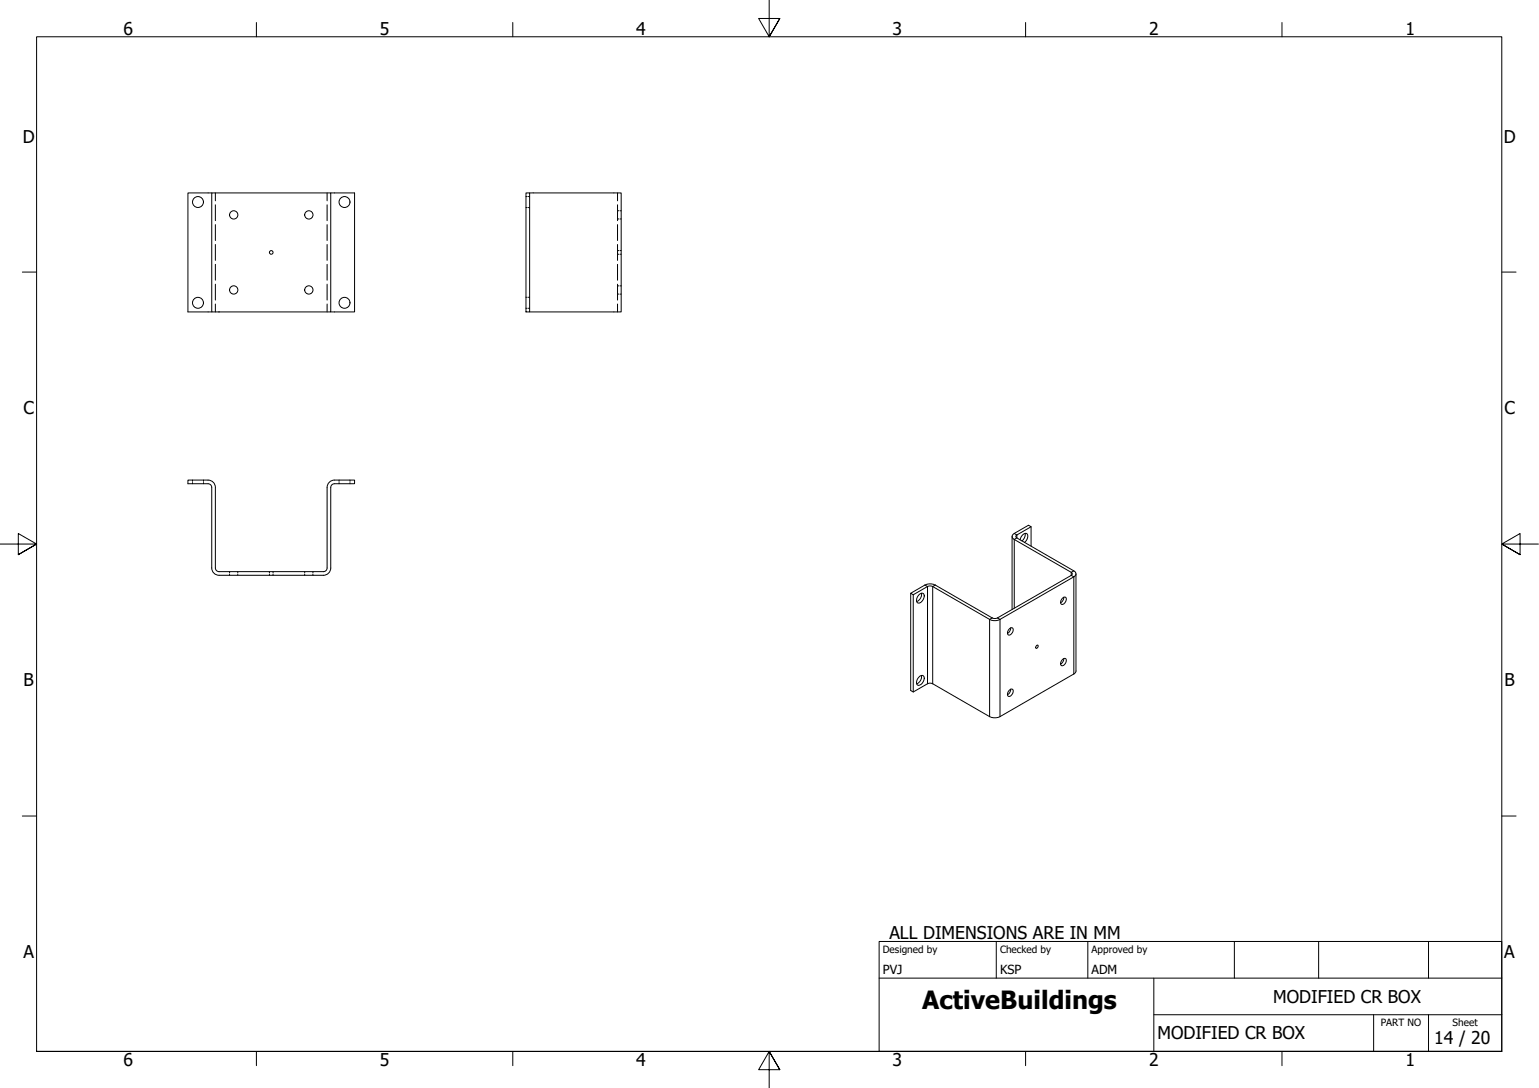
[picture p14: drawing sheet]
<svg xmlns="http://www.w3.org/2000/svg" width="420mm" height="297mm" viewBox="0 0 420 297" stroke-linecap="round" stroke-linejoin="round" font-family="sans-serif">
<defs><g id="words">
<text font-size="6.9" x="251.8" y="275.5">ActiveBuildings</text>
<g font-size="4.8">
<text x="33.7" y="9.6">6</text>
<text x="103.7" y="9.6">5</text>
<text x="173.7" y="9.6">4</text>
<text x="243.7" y="9.6">3</text>
<text x="313.7" y="9.6">2</text>
<text x="383.7" y="9.6">1</text>
<text x="6.2" y="38.9">D</text>
<text x="410.5" y="38.9">D</text>
<text x="6.4" y="113.2">C</text>
<text x="410.7" y="113.2">C</text>
<text x="6.4" y="187.4">B</text>
<text x="410.7" y="187.4">B</text>
<text x="242.8" y="256.3">ALL DIMENSIONS ARE IN MM</text>
<text x="6.4" y="261.7">A</text>
<text x="410.7" y="261.7">A</text>
<text x="347.6" y="273.8">MODIFIED CR BOX</text>
<text x="316" y="283.7">MODIFIED CR BOX</text>
<text x="391.6" y="285">14 / 20</text>
<text x="33.7" y="290.9">6</text>
<text x="103.7" y="290.9">5</text>
<text x="173.7" y="290.9">4</text>
<text x="243.7" y="290.9">3</text>
<text x="313.7" y="290.9">2</text>
<text x="383.7" y="290.9">1</text>
</g>
<g font-size="3.4">
<text x="241" y="266">PVJ</text>
<text x="273" y="266">KSP</text>
<text x="298" y="266">ADM</text>
</g>
<g font-size="2.7">
<text x="241" y="260.1">Designed by</text>
<text x="273" y="260.1">Checked by</text>
<text x="298" y="260.1">Approved by</text>
<text x="376.9" y="280.1">PART NO</text>
<text x="396.6" y="280.1">Sheet</text>
</g>
</g></defs>
<!-- layer: Hidden (ISO) -->
<g fill="none" stroke="#000" stroke-width=".27">
<path d="M58.8 52.7v2.1M58.8 55.9v4.3M89.3 52.7v2.1M89.3 55.9v4.3M143.6 53.7h.3M143.6 56.7h.3M144.3 53.7h.3M144.3 56.7h.3M168.6 59.8h.3M168.6 57.5h.3M168.6 52.7v2.1M168.6 55.9v4.3"/>
<path d="M169.3 59.8h.3M169.3 57.5h.3M58.8 61.3v4.4M58.8 66.7v4.4M58.8 72.2v4.3M58.8 77.6v4.3M89.3 61.3v4.4M89.3 66.7v4.4M89.3 72.2v4.3M89.3 77.6v4.3M168.6 78h.3M168.6 69.4h.3"/>
<path d="M168.6 68.4h.3M168.6 61.3v4.4M168.6 66.7v4.4M168.6 72.2v4.3M168.6 77.6v4.3M169.3 78h.3M169.3 69.4h.3M169.3 68.4h.3M58.8 83v2.2M89.3 83v2.2M143.6 81.2h.3M143.6 84.2h.3"/>
<path d="M144.3 81.2h.3M144.3 84.2h.3M168.6 80.3h.3M168.6 83v2.2M169.3 80.3h.3M52.6 131.1v.3M52.6 131.7v.4M55.6 131.1v.3M55.6 131.7v.4M92.6 131.1v.3M92.6 131.7v.4M95.5 131.1v.3"/>
<path d="M95.5 131.7v.4M62.7 156.1v.3M62.7 156.7v.4M64.9 156.1v.3M64.9 156.7v.4M73.6 156.1v.3M73.6 156.7v.4M74.5 156.1v.3M74.5 156.7v.4M83.2 156.1v.3M83.2 156.7v.4M85.4 156.1v.3"/>
<path d="M85.4 156.7v.4"/>
</g>
<!-- layer: Visible (ISO) -->
<g fill="none" stroke="#000" stroke-width=".27">
<path d="M57.8 52.7h-6.5v32.5h6.5M57.8 52.7h32.5v32.5h-32.5zM90.3 52.7h6.5v32.5h-6.5M143.6 52.7h1v32.5h-1zM144.6 52.7h25v32.5h-25M51.3 131.1h5.5a2 2 0 0 1 2 2v22a1.01 1.01 0 0 0 1 1h28.5a1.01 1.01 0 0 0 1-1v-22a2 2 0 0 1 2-2h5.5v1h-5.5a1.01 1.01 0 0 0-1 1v22a2 2 0 0 1-2 2h-28.5a2 2 0 0 1-2-2v-22a1.01 1.01 0 0 0-1-1h-5.5zM276.3 146.5v19.9M278.5 147.4l.3-.9a1.22 1.22 0 0 1 1.6-.7 1.93 1.93 0 0 1-.7 2.3M279.9 145.6l-.3 1.3-.6 .8M281.5 143.8v5.3M293.8 156.7l-.1 26.8-.5 .5-20.2 11.7a3.2 3.2 0 0 1-2.8 0l-15.9-9.2-1.1 .2-3.9 2.2-.7-.4v-26.5M249.3 162.4l-.7-.4 3.9-2.3a3.2 3.2 0 0 1 2.8 0l15.6 9 .7 .2 .7-.2 20.4-11.8 .1-.2-.3-.4-15.6-9a.87 .87 0 0 1-.6-.8 .87 .87 0 0 1 .6-.9l3.9-2.2 .7 .4-3.9 2.3-.3 .4 .1 .2 15.8 9.2a.86 .86 0 0 1 .5 .8 .86 .86 0 0 1-.5 .8l-20.2 11.6a3 3 0 0 1-2.8 0l-15.9-9.1-1.1 .1-3.9 2.3v26.5"/>
<path d="M250.7 162.5a.9 .9 0 0 1 1.6-.2 1.78 1.78 0 0 1-1.9 2.3 1.54 1.54 0 0 1 .3-2.1zM251.6 162a2.1 2.1 0 0 1-1.3 2.2M275.6 171.6l.6-.2a1.2 1.2 0 0 1 .2 1.3 1.2 1.2 0 0 1-1.1 .7 1.13 1.13 0 0 1 .3-1.8zM275.9 171.4l-.3 1.1-.6 .4M283 176.2h.4a.58 .58 0 0 1-.6 .8zM290.1 163.3l.3-.2h.6a1.37 1.37 0 0 1-1.2 1.9 1.1 1.1 0 0 1 .3-1.7zM290.4 179.8l-.3 1-.6 .5M290.4 163.1l-.3 1-.6 .5M251.1 184.6l.7-.2a1.27 1.27 0 0 1 0 2.1 .9 .9 0 0 1-1.5 .2 2.1 2.1 0 0 1 .8-2.1zM251.6 184.4a2.1 2.1 0 0 1-1.3 2.3M275.6 188.4l.6-.3a1.21 1.21 0 0 1 .2 1.3 1.21 1.21 0 0 1-1.1 .7 1.15 1.15 0 0 1 .3-1.7zM275.9 188.2l-.3 1-.6 .5"/>
<path d="M289.5 181.1l.2 .1M290.1 180l.3-.2h.6a1.37 1.37 0 0 1-1.2 1.9 1.1 1.1 0 0 1 .3-1.7z"/>
<circle cx="54" cy="55.2" r="1.49"/>
<circle cx="63.8" cy="58.7" r="1.13"/>
<circle cx="84.3" cy="58.7" r="1.13"/>
<circle cx="94.1" cy="55.2" r="1.49"/>
<circle cx="63.8" cy="79.2" r="1.13"/>
<circle cx="74.1" cy="68.9" r=".5"/>
<circle cx="84.3" cy="79.2" r="1.13"/>
<circle cx="54" cy="82.7" r="1.49"/>
<circle cx="94.1" cy="82.7" r="1.49"/>
</g>
<!-- layer: Visible Narrow (ISO) -->
<path d="M252.5 159.7l.7 .4v26.6M255.3 159.7l-.7 .4v26.6M276.9 145.6l.7 .5v.8l-.7 .4v18.8M293.2 155.9l-.7 .4v.8l.7 .4v26.5M270.9 168.7l-.7 .4v26.6M272.3 168.7l.7 .4v26.6" fill="none" stroke="#000" stroke-width=".27"/>
<!-- layer: Border (ISO) -->
<g fill="none" stroke="#000" stroke-width=".27">
<path d="M70 6.1v3.9M140 6.1v3.9M210 0v10l-2.9-5h5.8l-2.9 5 2.9-5M280 6.1v3.9M350 6.1v3.9M6.1 74.3h3.9M410 74.3h3.9M0 148.5h10l-5-2.8v5.7l5-2.9-5 2.9M420 148.5h-10l5-2.8v5.7l-5-2.9 5 2.9M6.1 222.8h3.9M410 222.8h3.9M10 287v-277h400v277h-400h400"/>
<path d="M70 287v3.9M140 287v3.9M212.9 292l-2.9-5 2.9 5h-5.8l2.9-5v10M280 287v3.9M350 287v3.9"/>
</g>
<!-- layer: Title (ISO) -->
<path d="M240 257h170v30h-170zM272 257v10M297 257v10M337 257v10M360 257v10M390 257v10M240 267h170M315 277h95M315 267v20M375 277v10M390 277v10" fill="none" stroke="#000" stroke-width=".27"/>
<use href="#words"/>
</svg>
